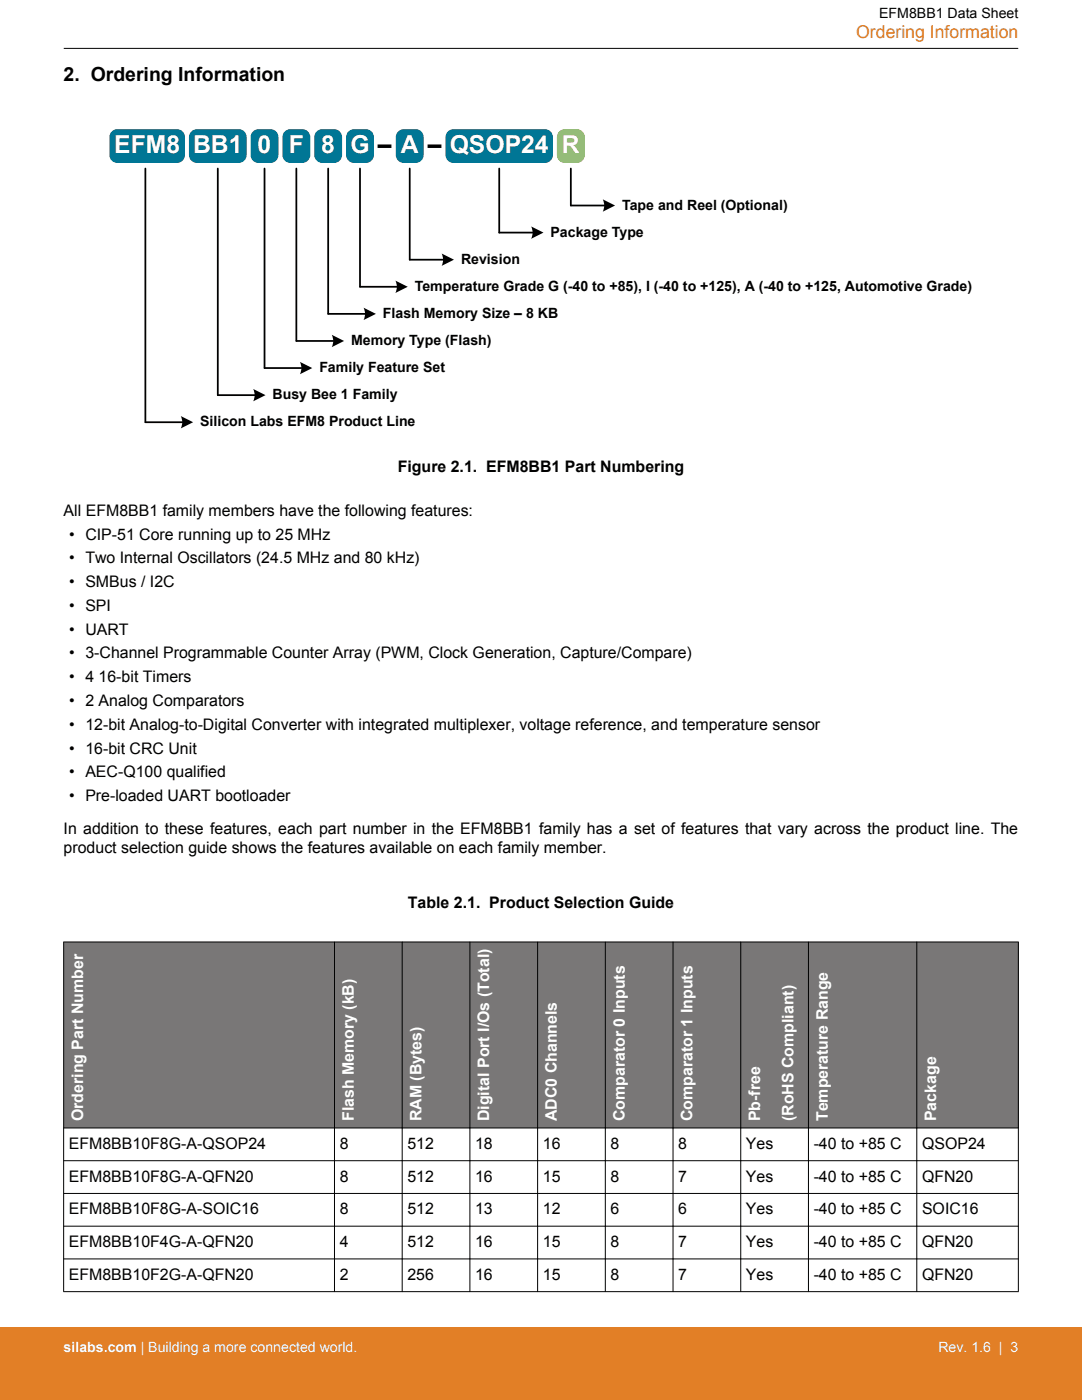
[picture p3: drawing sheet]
<svg xmlns="http://www.w3.org/2000/svg" width="216mm" height="279mm" viewBox="0 0 216 279" stroke-linecap="round" stroke-linejoin="round" font-family="sans-serif">
<defs><g id="words">
<g font-size="4.9" fill="#fff">
<text x="22.8" y="30.6">EFM8</text>
<text x="38.5" y="30.6">BB1</text>
<text x="51.4" y="30.6">0</text>
<text x="57.6" y="30.6">F</text>
<text x="64.1" y="30.6">8</text>
<text x="69.9" y="30.6">G</text>
<text x="80" y="30.6">A</text>
<text x="89.7" y="30.6">QSOP24</text>
<text x="112.1" y="30.6">R</text>
</g>
<g font-size="4.9">
<text x="75.4" y="30.6">–</text>
<text x="85.3" y="30.6">–</text>
</g>
<text font-size="3.9" x="12.7" y="16.1">2. Ordering Information</text>
<text font-size="3.5" fill="#e27f26" x="170.8" y="7.5">Ordering Information</text>
<g font-size="3.2">
<text x="79.4" y="94.2">Figure 2.1. EFM8BB1 Part Numbering</text>
<text x="12.7" y="102.9">All EFM8BB1 family members have the following features:</text>
<text x="13.8" y="107.7">• CIP-51 Core running up to 25 MHz</text>
<text x="13.8" y="112.4">• Two Internal Oscillators (24.5 MHz and 80 kHz)</text>
<text x="13.8" y="117.2">• SMBus / I2C</text>
<text x="13.8" y="121.9">• SPI</text>
<text x="13.8" y="126.7">• UART</text>
<text x="13.8" y="131.4">• 3-Channel Programmable Counter Array (PWM, Clock Generation, Capture/Compare)</text>
<text x="13.8" y="136.2">• 4 16-bit Timers</text>
<text x="13.8" y="140.9">• 2 Analog Comparators</text>
<text x="13.8" y="145.6">• 12-bit Analog-to-Digital Converter with integrated multiplexer, voltage reference, and temperature sensor</text>
<text x="13.8" y="150.4">• 16-bit CRC Unit</text>
<text x="13.8" y="155.1">• AEC-Q100 qualified</text>
<text x="13.8" y="159.9">• Pre-loaded UART bootloader</text>
<text x="12.7" y="166.5">In addition to these features, each part number in the EFM8BB1 family has a set of features that vary across the product line. The</text>
<text x="12.7" y="170.3">product selection guide shows the features available on each family member.</text>
<text x="81.4" y="181.2">Table 2.1. Product Selection Guide</text>
<text x="13.7" y="229.3">EFM8BB10F8G-A-QSOP24</text>
<text x="67.8" y="229.3">8</text>
<text x="81.3" y="229.3">512</text>
<text x="94.8" y="229.3">18</text>
<text x="108.3" y="229.3">16</text>
<text x="121.8" y="229.3">8</text>
<text x="135.3" y="229.3">8</text>
<text x="148.9" y="229.3">Yes</text>
<text x="162.4" y="229.3">-40 to +85 C</text>
<text x="184" y="229.3">QSOP24</text>
<text x="13.7" y="235.8">EFM8BB10F8G-A-QFN20</text>
<text x="67.8" y="235.8">8</text>
<text x="81.3" y="235.8">512</text>
<text x="94.8" y="235.8">16</text>
<text x="108.3" y="235.8">15</text>
<text x="121.8" y="235.8">8</text>
<text x="135.3" y="235.8">7</text>
<text x="148.9" y="235.8">Yes</text>
<text x="162.4" y="235.8">-40 to +85 C</text>
<text x="184" y="235.8">QFN20</text>
<text x="13.7" y="242.4">EFM8BB10F8G-A-SOIC16</text>
<text x="67.8" y="242.4">8</text>
<text x="81.3" y="242.4">512</text>
<text x="94.8" y="242.4">13</text>
<text x="108.3" y="242.4">12</text>
<text x="121.8" y="242.4">6</text>
<text x="135.3" y="242.4">6</text>
<text x="148.9" y="242.4">Yes</text>
<text x="162.4" y="242.4">-40 to +85 C</text>
<text x="184" y="242.4">SOIC16</text>
<text x="13.7" y="248.9">EFM8BB10F4G-A-QFN20</text>
<text x="67.8" y="248.9">4</text>
<text x="81.3" y="248.9">512</text>
<text x="94.8" y="248.9">16</text>
<text x="108.3" y="248.9">15</text>
<text x="121.8" y="248.9">8</text>
<text x="135.3" y="248.9">7</text>
<text x="148.9" y="248.9">Yes</text>
<text x="162.4" y="248.9">-40 to +85 C</text>
<text x="184" y="248.9">QFN20</text>
<text x="13.7" y="255.4">EFM8BB10F2G-A-QFN20</text>
<text x="67.8" y="255.4">2</text>
<text x="81.3" y="255.4">256</text>
<text x="94.8" y="255.4">16</text>
<text x="108.3" y="255.4">15</text>
<text x="121.8" y="255.4">8</text>
<text x="135.3" y="255.4">7</text>
<text x="148.9" y="255.4">Yes</text>
<text x="162.4" y="255.4">-40 to +85 C</text>
<text x="184" y="255.4">QFN20</text>
</g>
<g font-size="3.2" fill="#fff">
<text x="16.6" y="223.7" transform="rotate(-90 16.6 223.7)">Ordering Part Number</text>
<text x="70.6" y="223.7" transform="rotate(-90 70.6 223.7)">Flash Memory (kB)</text>
<text x="84.1" y="223.7" transform="rotate(-90 84.1 223.7)">RAM (Bytes)</text>
<text x="97.6" y="223.7" transform="rotate(-90 97.6 223.7)">Digital Port I/Os (Total)</text>
<text x="111.1" y="223.7" transform="rotate(-90 111.1 223.7)">ADC0 Channels</text>
<text x="124.6" y="223.7" transform="rotate(-90 124.6 223.7)">Comparator 0 Inputs</text>
<text x="138.2" y="223.7" transform="rotate(-90 138.2 223.7)">Comparator 1 Inputs</text>
<text x="151.7" y="223.7" transform="rotate(-90 151.7 223.7)">Pb-free</text>
<text x="158.3" y="223.7" transform="rotate(-90 158.3 223.7)">(RoHS Compliant)</text>
<text x="165.2" y="223.7" transform="rotate(-90 165.2 223.7)">Temperature Range</text>
<text x="186.8" y="223.7" transform="rotate(-90 186.8 223.7)">Package</text>
</g>
<g font-size="2.8">
<text x="175.4" y="3.5">EFM8BB1 Data Sheet</text>
<text x="124.1" y="41.9">Tape and Reel (Optional)</text>
<text x="109.9" y="47.3">Package Type</text>
<text x="92" y="52.7">Revision</text>
<text x="82.8" y="58.1">Temperature Grade G (-40 to +85), I (-40 to +125), A (-40 to +125, Automotive Grade)</text>
<text x="76.4" y="63.5">Flash Memory Size – 8 KB</text>
<text x="70.1" y="68.9">Memory Type (Flash)</text>
<text x="63.7" y="74.3">Family Feature Set</text>
<text x="54.4" y="79.7">Busy Bee 1 Family</text>
<text x="39.9" y="85.1">Silicon Labs EFM8 Product Line</text>
</g>
<g font-size="2.8" fill="#fff">
<text x="12.7" y="269.9">silabs.com | Building a more connected world.</text>
<text x="187.3" y="269.9">Rev. 1.6 | 3</text>
</g>
</g></defs>
<g fill="#007695">
<path d="M89.2 26.4l.8-.5 .5-.1h18.2a1.59 1.59 0 0 1 1.6 1.6v3.5a1.59 1.59 0 0 1-1.6 1.6h-18.2a1.59 1.59 0 0 1-1.6-1.6v-3.5z" fill-rule="evenodd"/>
<path d="M50.3 26.4l.4-.3a5.7 5.7 0 0 1 3.8-.2 1.59 1.59 0 0 1 1.1 1.5v3.5a1.59 1.59 0 0 1-1.6 1.6h-2.4a1.59 1.59 0 0 1-1.6-1.6v-3.5z" fill-rule="evenodd"/>
<path d="M38 26.4l.8-.5 .5-.1h8.3a1.59 1.59 0 0 1 1.6 1.6v3.5a1.59 1.59 0 0 1-1.6 1.6h-8.3a1.59 1.59 0 0 1-1.6-1.6v-3.5z" fill-rule="evenodd"/>
<path d="M22.1 26.4l.8-.5 .5-.1h11.9a1.59 1.59 0 0 1 1.6 1.6v3.5a1.59 1.59 0 0 1-1.6 1.6h-11.9a1.59 1.59 0 0 1-1.6-1.6v-3.5z" fill-rule="evenodd"/>
</g>
<path d="M29 33.6v50.7M43.5 33.6v45.3M52.8 33.6v39.9M59.1 33.6v34.4M65.5 33.6v29M71.8 33.6v23.6M81.8 33.6v18.2M99.6 33.6v12.8M113.9 33.6v7.4" fill="none" stroke="#000" stroke-width=".35"/>
<g fill="#007695">
<path d="M56.7 26.4l.3-.3a5.7 5.7 0 0 1 3.8-.2 1.59 1.59 0 0 1 1.1 1.5v3.5a1.59 1.59 0 0 1-1.6 1.6h-2.4a1.59 1.59 0 0 1-1.5-1.6v-3.5z" fill-rule="evenodd"/>
<path d="M63 26.4l.4-.3a5.7 5.7 0 0 1 3.8-.2 1.59 1.59 0 0 1 1.1 1.5v3.5a1.59 1.59 0 0 1-1.6 1.6h-2.4a1.59 1.59 0 0 1-1.6-1.6v-3.5z" fill-rule="evenodd"/>
<path d="M69.4 26.4l.3-.3a5.7 5.7 0 0 1 3.8-.2 1.59 1.59 0 0 1 1.1 1.5v3.5a1.59 1.59 0 0 1-1.6 1.6h-2.4a1.59 1.59 0 0 1-1.5-1.6v-3.5z" fill-rule="evenodd"/>
<path d="M79.3 26.4l.3-.3a5.7 5.7 0 0 1 3.8-.2 1.59 1.59 0 0 1 1.1 1.5v3.5a1.59 1.59 0 0 1-1.6 1.6h-2.3a1.59 1.59 0 0 1-1.6-1.6v-3.5z" fill-rule="evenodd"/>
</g>
<path d="M111.4 26.4l.4-.3a5.7 5.7 0 0 1 3.8-.2 1.59 1.59 0 0 1 1.1 1.5v3.5a1.59 1.59 0 0 1-1.6 1.6h-2.4a1.59 1.59 0 0 1-1.6-1.6v-3.5z" fill-rule="evenodd" fill="#a1b92e"/>
<path d="M71.8 57.2h7.4M81.8 51.8h6.6M99.6 46.4h6.7M113.9 41h6.7M43.5 78.9h7.3M52.8 73.5h7.3M59.1 68h7.4M65.5 62.6h7.3M29 84.3h7.4" fill="none" stroke="#000" stroke-width=".35"/>
<g fill="#000">
<path d="M120.2 39.8l2.5 1.2-2.4 1.2a2.7 2.7 0 0 0-.1-2.4z" fill-rule="evenodd"/>
<path d="M78.9 56l2.5 1.2-2.5 1.3a2.7 2.7 0 0 0 0-2.5z" fill-rule="evenodd"/>
<path d="M88.1 50.6l2.5 1.2-2.5 1.3a2.7 2.7 0 0 0 0-2.5z" fill-rule="evenodd"/>
<path d="M106 45.2l2.4 1.2-2.4 1.3a2.7 2.7 0 0 0 0-2.5z" fill-rule="evenodd"/>
<path d="M50.5 77.6l2.5 1.3-2.5 1.2a2.7 2.7 0 0 0 0-2.5z" fill-rule="evenodd"/>
<path d="M59.8 72.2l2.5 1.3-2.5 1.2a2.7 2.7 0 0 0 0-2.5z" fill-rule="evenodd"/>
<path d="M66.2 66.8l2.5 1.2-2.5 1.3a2.7 2.7 0 0 0 0-2.5z" fill-rule="evenodd"/>
<path d="M72.5 61.4l2.5 1.2-2.5 1.3a2.7 2.7 0 0 0 0-2.5z" fill-rule="evenodd"/>
<path d="M36.1 83l2.4 1.3-2.4 1.2a2.7 2.7 0 0 0 0-2.5z" fill-rule="evenodd"/>
</g>
<g fill="#797777">
<path d="M12.7 188h190.5v37.1h-190.5z" fill-rule="evenodd"/>
<path d="M12.7 188h190.5v37.1h-190.5z" fill-rule="evenodd"/>
</g>
<g fill="none" stroke="#000" stroke-width=".2">
<path d="M12.7 9.7h190.5M12.7 188h190.5M12.7 187.9v69.9M66.7 187.9v69.9M80.3 187.9v69.9M93.8 187.9v69.9M107.3 187.9v69.9M120.8 187.9v69.9M134.3 187.9v69.9M147.8 187.9v69.9M161.3 187.9v69.9M182.9 187.9v69.9"/>
<path d="M203.2 187.9v69.9M12.7 225.1h190.5M12.7 231.6h190.5M12.7 238.2h190.5M12.7 244.7h190.5M12.7 251.2h190.5M12.7 257.8h190.5"/>
</g>
<path d="M0 264.9h215.9v14.5h-215.9z" fill="#e27f26"/>
<use href="#words"/>
</svg>
